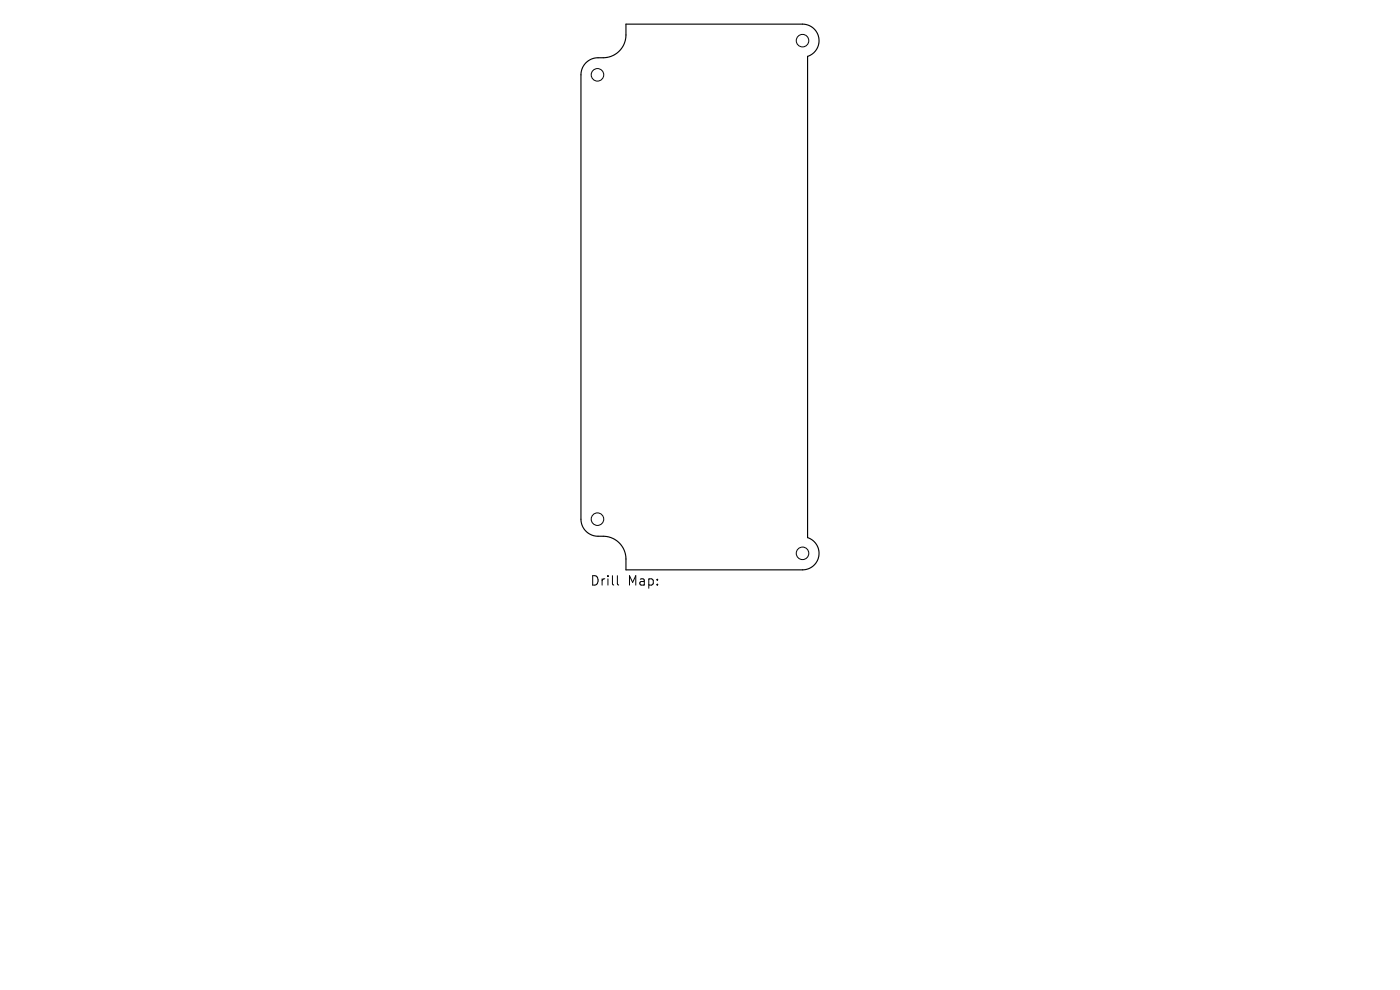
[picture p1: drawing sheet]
<svg xmlns="http://www.w3.org/2000/svg" width="297mm" height="210mm" viewBox="0 0 297 210" stroke-linecap="round" stroke-linejoin="round" font-family="sans-serif">
<defs><g id="words">
<g font-size="2.8">
<text x="125.1" y="124.5">Drill</text>
<text x="133.1" y="124.5">Map:</text>
</g>
</g></defs>
<path d="M124.3 13.3a3.6 3.6 0 0 1 2.6-1 5 5 0 0 0 5.9-4.9v-2.3h37.5a3.5 3.5 0 0 1 3.4 3 3.5 3.5 0 0 1-2.4 3.9v102a3.5 3.5 0 0 1 2.4 3.9 3.5 3.5 0 0 1-3.4 3h-37.5v-2.3a5 5 0 0 0-5.9-4.8 3.6 3.6 0 0 1-3.7-3.7v-94.2a3.6 3.6 0 0 1 1.1-2.6z" fill="none" stroke="#000" stroke-width=".24"/>
<g fill="none" stroke="#000" stroke-width=".21">
<path d="M131 122.1v1.7l.3 .3"/>
<circle cx="126.8" cy="15.9" r="1.33"/>
<circle cx="170.3" cy="8.6" r="1.33"/>
<circle cx="126.8" cy="110.1" r="1.33"/>
<circle cx="170.3" cy="117.4" r="1.33"/>
</g>
<use href="#words"/>
</svg>
